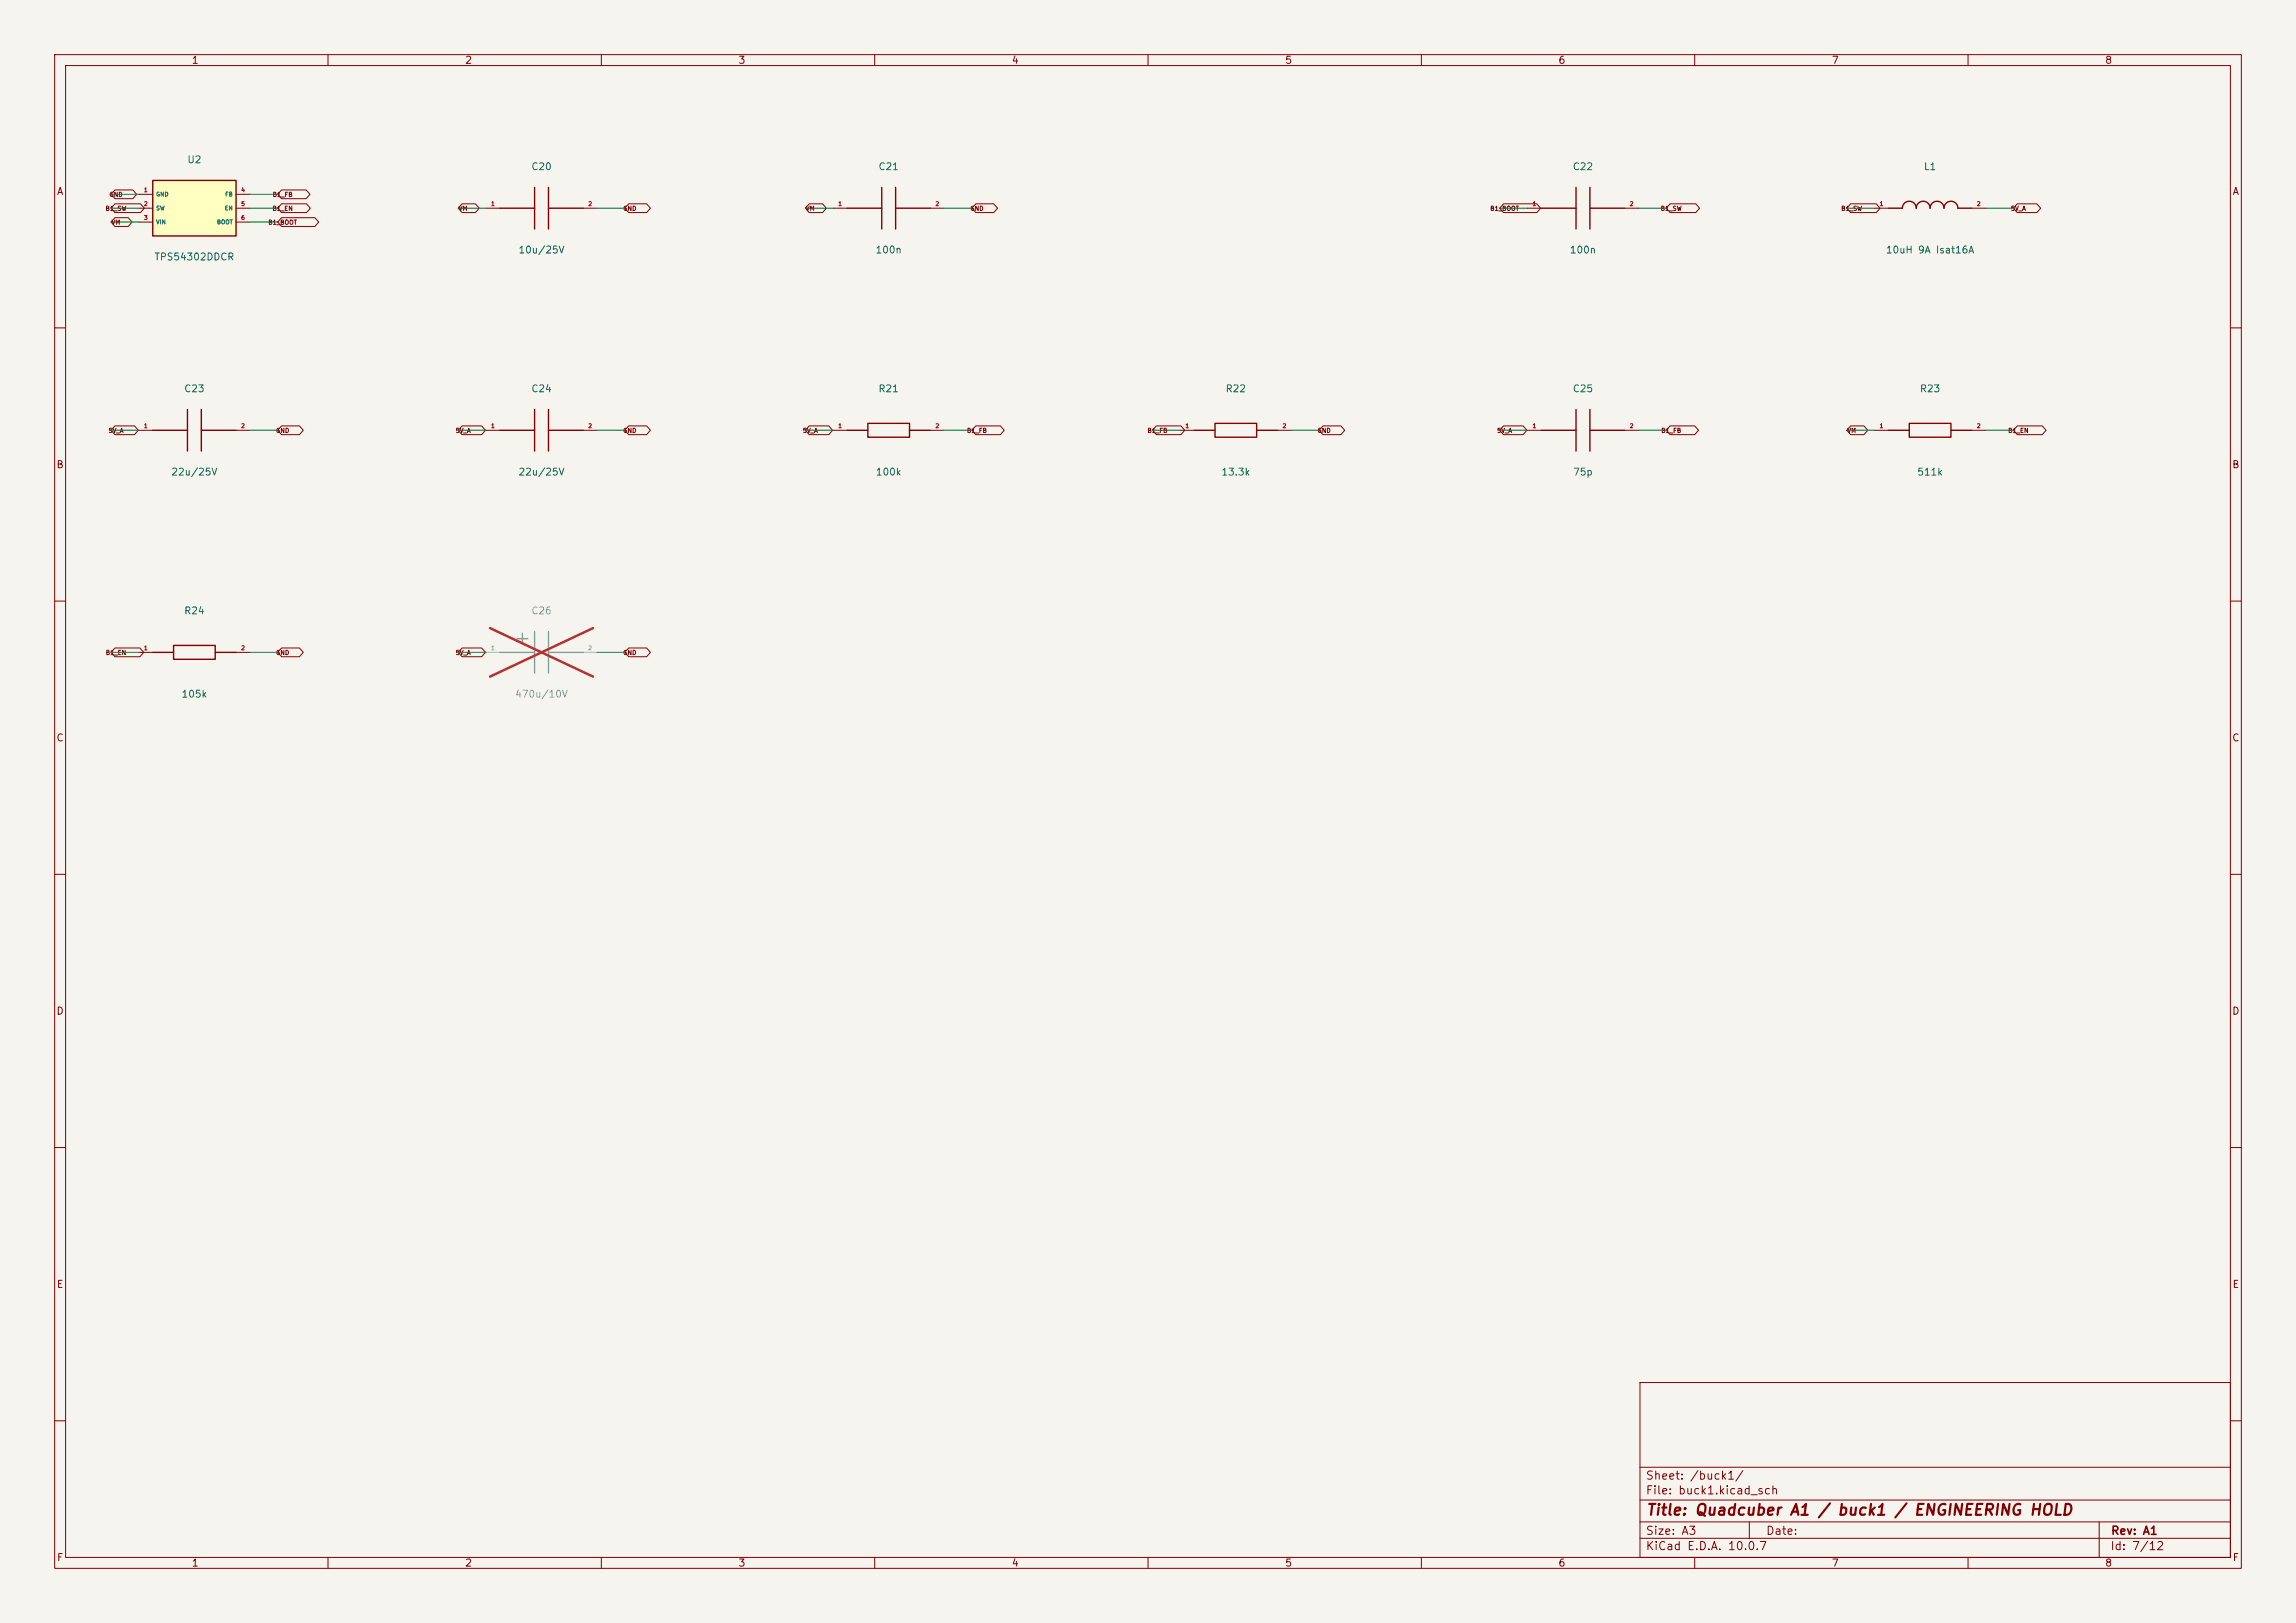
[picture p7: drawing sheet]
<svg xmlns="http://www.w3.org/2000/svg" width="420mm" height="297mm" viewBox="0 0 420 297" stroke-linecap="round" stroke-linejoin="round" font-family="sans-serif">
<defs><g id="words">
<text font-size="2" fill="#840000" x="301" y="277.8">Title: Quadcuber A1 / buck1 / ENGINEERING HOLD</text>
<g font-size="1.5" fill="#840000">
<text x="300.9" y="273.8">File: buck1.kicad_sch</text>
<text x="300.9" y="271.1">Sheet: /buck1/</text>
<text x="300.9" y="281.2">Size: A3</text>
<text x="322.9" y="281.2">Date:</text>
<text x="386" y="281.2">Rev: A1</text>
<text x="300.9" y="284">KiCad E.D.A. 10.0.7</text>
<text x="385.9" y="284">Id: 7/12</text>
</g>
<g font-size="1.3" fill="#840000">
<text x="35" y="12">1</text>
<text x="85" y="12">2</text>
<text x="135" y="12">3</text>
<text x="185" y="12">4</text>
<text x="235" y="12">5</text>
<text x="285" y="12">6</text>
<text x="335" y="12">7</text>
<text x="385" y="12">8</text>
<text x="10.3" y="36">A</text>
<text x="408.3" y="36">A</text>
<text x="10.2" y="86">B</text>
<text x="408.2" y="86">B</text>
<text x="10.2" y="136">C</text>
<text x="408.2" y="136">C</text>
<text x="10.2" y="186">D</text>
<text x="408.2" y="186">D</text>
<text x="10.3" y="236">E</text>
<text x="408.3" y="236">E</text>
<text x="10.3" y="286">F</text>
<text x="35" y="287">1</text>
<text x="85" y="287">2</text>
<text x="135" y="287">3</text>
<text x="185" y="287">4</text>
<text x="235" y="287">5</text>
<text x="285" y="287">6</text>
<text x="335" y="287">7</text>
<text x="385" y="287">8</text>
<text x="408.3" y="286">F</text>
</g>
<g font-size="1.3" fill="#006464">
<text x="34.2" y="30.2">U2</text>
<text x="97.1" y="31.4">C20</text>
<text x="160.6" y="31.4">C21</text>
<text x="287.6" y="31.4">C22</text>
<text x="351.8" y="31.4">L1</text>
<text x="28.1" y="48">TPS54302DDCR</text>
<text x="94.7" y="46.7">10u/25V</text>
<text x="160" y="46.7">100n</text>
<text x="287" y="46.7">100n</text>
<text x="344.9" y="46.7">10uH 9A Isat16A</text>
<text x="33.6" y="72.1">C23</text>
<text x="97.1" y="72.1">C24</text>
<text x="160.6" y="72.1">R21</text>
<text x="224.1" y="72.1">R22</text>
<text x="287.6" y="72.1">C25</text>
<text x="351.1" y="72.1">R23</text>
<text x="31.2" y="87.3">22u/25V</text>
<text x="94.7" y="87.3">22u/25V</text>
<text x="160.1" y="87.3">100k</text>
<text x="223.3" y="87.3">13.3k</text>
<text x="287.6" y="87.3">75p</text>
<text x="350.6" y="87.3">511k</text>
<text x="33.6" y="112.7">R24</text>
<text x="33.1" y="128">105k</text>
</g>
<g font-size="1.3" fill="#939391">
<text x="97.1" y="112.7">C26</text>
<text x="94.1" y="128">470u/10V</text>
</g>
<g font-size=".8" fill="#a90000">
<text x="26.2" y="35.3">1</text>
<text x="44" y="35.3">4</text>
<text x="26.2" y="37.9">2</text>
<text x="26.2" y="40.4">3</text>
<text x="44" y="37.9">5</text>
<text x="44" y="40.4">6</text>
<text x="89.7" y="37.9">1</text>
<text x="107.5" y="37.9">2</text>
<text x="153.2" y="37.9">1</text>
<text x="171" y="37.9">2</text>
<text x="280.2" y="37.9">1</text>
<text x="298" y="37.9">2</text>
<text x="343.7" y="37.9">1</text>
<text x="361.5" y="37.9">2</text>
<text x="26.2" y="78.5">1</text>
<text x="44" y="78.5">2</text>
<text x="89.7" y="78.5">1</text>
<text x="107.5" y="78.5">2</text>
<text x="153.2" y="78.5">1</text>
<text x="171" y="78.5">2</text>
<text x="216.7" y="78.5">1</text>
<text x="234.5" y="78.5">2</text>
<text x="280.2" y="78.5">1</text>
<text x="298" y="78.5">2</text>
<text x="343.7" y="78.5">1</text>
<text x="361.5" y="78.5">2</text>
<text x="26.2" y="119.2">1</text>
<text x="44" y="119.2">2</text>
</g>
<g font-size=".8" fill="#840000">
<text x="19.2" y="38.8">B1_SW</text>
<text x="19.9" y="36.2">GND</text>
<text x="20.3" y="41.3">VM</text>
<text x="49" y="41.3">B1_BOOT</text>
<text x="49.8" y="38.8">B1_EN</text>
<text x="49.8" y="36.2">B1_FB</text>
<text x="83.8" y="38.8">VM</text>
<text x="113.9" y="38.8">GND</text>
<text x="147.3" y="38.8">VM</text>
<text x="177.4" y="38.8">GND</text>
<text x="272.5" y="38.8">B1_BOOT</text>
<text x="303.7" y="38.8">B1_SW</text>
<text x="336.7" y="38.8">B1_SW</text>
<text x="367.7" y="38.8">5V_A</text>
<text x="19.8" y="79.4">5V_A</text>
<text x="50.4" y="79.4">GND</text>
<text x="83.3" y="79.4">5V_A</text>
<text x="113.9" y="79.4">GND</text>
<text x="146.8" y="79.4">5V_A</text>
<text x="176.8" y="79.4">B1_FB</text>
<text x="209.8" y="79.4">B1_FB</text>
<text x="240.9" y="79.4">GND</text>
<text x="273.8" y="79.4">5V_A</text>
<text x="303.8" y="79.4">B1_FB</text>
<text x="337.8" y="79.4">VM</text>
<text x="367.3" y="79.4">B1_EN</text>
<text x="19.3" y="120">B1_EN</text>
<text x="50.4" y="120">GND</text>
<text x="83.3" y="120">5V_A</text>
<text x="113.9" y="120">GND</text>
</g>
<g font-size=".8" fill="#006464">
<text x="28.5" y="36.1">GND</text>
<text x="28.5" y="38.7">SW</text>
<text x="28.5" y="41.2">VIN</text>
<text x="39.6" y="41.2">BOOT</text>
<text x="41" y="38.7">EN</text>
<text x="41.1" y="36.1">FB</text>
</g>
<g font-size=".8" fill="#a5a4a2">
<text x="89.7" y="119.2">1</text>
<text x="107.5" y="119.2">2</text>
</g>
</g></defs>
<path d="M0 0h420v297h-420z" fill="#f5f4ef" stroke="#f5f4ef" stroke-width=".18"/>
<g fill="none" stroke="#840000" stroke-width=".18">
<path d="M10 10h400v277h-400zM12 12h396v273h-396zM60 10v2M110 10v2M160 10v2M210 10v2M260 10v2M310 10v2M360 10v2M88.9 38.1h2.5M106.7 38.1h2.5M152.4 38.1h2.5"/>
<path d="M170.2 38.1h2.5M279.4 38.1h2.5M297.2 38.1h2.5M342.9 38.1h2.5M360.7 38.1h2.5M10 60h2M25.4 78.7h2.5M43.2 78.7h2.5M88.9 78.7h2.5M106.7 78.7h2.5M152.4 78.7h2.5M170.2 78.7h2.5"/>
<path d="M215.9 78.7h2.5M233.7 78.7h2.5M279.4 78.7h2.5M297.2 78.7h2.5M342.9 78.7h2.5M360.7 78.7h2.5M408 60h2M10 110h2M25.4 119.4h2.5M43.2 119.4h2.5M408 110h2M10 160h2"/>
<path d="M408 160h2M10 210h2M408 210h2M300 253h108v32h-108zM10 260h2M300 278.5h108M300 274.5h108M300 268.5h108M320 278.5v3M384 278.5v6.5M408 260h2M60 285v2"/>
<path d="M110 285v2M160 285v2M210 285v2M260 285v2M300 281.5h108M310 285v2M360 285v2"/>
</g>
<g fill="none" stroke="#840000" stroke-width=".25">
<path d="M91.4 38.1h6.4M97.8 34.3v7.6M100.3 38.1h6.4M100.3 34.3v7.6M154.9 38.1h6.4M161.3 34.3v7.6M163.8 38.1h6.4M163.8 34.3v7.6M281.9 38.1h6.4M288.3 34.3v7.6M290.8 38.1h6.4M290.8 34.3v7.6"/>
<path d="M345.4 38.1h2.6a1.27 1.27 0 0 1 1.2-1.3 1.27 1.27 0 0 1 1.3 1.3 1.27 1.27 0 0 1 1.3-1.3 1.27 1.27 0 0 1 1.3 1.3 1.27 1.27 0 0 1 1.2-1.3 1.27 1.27 0 0 1 1.3 1.3 1.27 1.27 0 0 1 1.3-1.3 1.27 1.27 0 0 1 1.2 1.3h2.6M27.9 78.7h6.4M34.3 74.9v7.7M36.8 78.7h6.4M36.8 74.9v7.7M91.4 78.7h6.4M97.8 74.9v7.7M100.3 78.7h6.4M100.3 74.9v7.7M154.9 78.7h3.8M158.7 77.5h7.7v2.5h-7.7zM166.4 78.7h3.8"/>
<path d="M218.4 78.7h3.8M222.2 77.5h7.7v2.5h-7.7zM229.9 78.7h3.8M281.9 78.7h6.4M288.3 74.9v7.7M290.8 78.7h6.4M290.8 74.9v7.7M345.4 78.7h3.8M349.2 77.5h7.7v2.5h-7.7zM356.9 78.7h3.8M27.9 119.4h3.8M31.7 118.1h7.7v2.6h-7.7z"/>
<path d="M39.4 119.4h3.8"/>
</g>
<path d="M91.4 119.4h6.4M94.6 116.9h2M95.6 115.9v2M97.8 115.6v7.6M100.3 119.4h6.4M100.3 115.6v7.6" fill="none" stroke="#9c9b98" stroke-width=".25"/>
<path d="M88.9 119.4h2.5M106.7 119.4h2.5" fill="none" stroke="#9c9b98" stroke-width=".18"/>
<path d="M89.6 114.9l18.9 8.9M108.5 114.9l-18.9 8.9" fill="none" stroke="#e12e31" stroke-width=".46"/>
<path d="M27.9 33h15.3v10.2h-15.3z" fill="#ffffc2"/>
<path d="M27.9 33h15.3v10.2h-15.3z" fill="none" stroke="#840000" stroke-width=".25"/>
<g fill="none" stroke="#840000" stroke-width=".18">
<path d="M21 39.8h2.5l.7 .8-.7 .8h-2.5l-.7-.8zM21 37.3h4.7l.7 .8-.7 .8h-4.7l-.7-.8zM21 34.8h3.3l.7 .8-.7 .8h-3.3l-.7-.8zM25.4 35.6h2.5M25.4 38.1h2.5M43.2 35.6h2.5M43.2 38.1h2.5M51.5 34.8h4.5l.7 .8-.7 .8h-4.5l-.7-.8zM51.5 39.8h6.1l.7 .8-.7 .8h-6.1l-.7-.8zM51.5 37.3h4.6l.7 .8-.7 .8h-4.6l-.7-.8zM84.5 37.3h2.5l.7 .8-.7 .8h-2.5l-.7-.8zM115 37.3h3.3l.7 .8-.7 .8h-3.3l-.7-.8z"/>
<path d="M148 37.3h2.5l.7 .8-.7 .8h-2.5l-.7-.8zM178.5 37.3h3.3l.7 .8-.7 .8h-3.3l-.7-.8zM275 37.3h6.1l.7 .8-.7 .8h-6.1l-.7-.8zM305.5 37.3h4.7l.7 .8-.7 .8h-4.7l-.7-.8zM338.5 37.3h4.7l.7 .8-.7 .8h-4.7l-.7-.8zM369 37.3h3.6l.7 .8-.7 .8h-3.6l-.7-.8zM25.4 40.6h2.5M43.2 40.6h2.5M21 77.9h3.6l.7 .8-.7 .8h-3.6l-.7-.8zM51.5 77.9h3.3l.7 .8-.7 .8h-3.3l-.7-.8zM84.5 77.9h3.6l.7 .8-.7 .8h-3.6l-.7-.8zM115 77.9h3.3l.7 .8-.7 .8h-3.3l-.7-.8z"/>
<path d="M148 77.9h3.6l.7 .8-.7 .8h-3.6l-.7-.8zM178.5 77.9h4.5l.7 .8-.7 .8h-4.5l-.7-.8zM211.5 77.9h4.5l.7 .8-.7 .8h-4.5l-.7-.8zM242 77.9h3.3l.7 .8-.7 .8h-3.3l-.7-.8zM275 77.9h3.6l.7 .8-.7 .8h-3.6l-.7-.8zM305.5 77.9h4.5l.7 .8-.7 .8h-4.5l-.7-.8zM338.5 77.9h2.5l.7 .8-.7 .8h-2.5l-.7-.8zM369 77.9h4.6l.7 .8-.7 .8h-4.6l-.7-.8zM21 118.6h4.6l.7 .8-.7 .8h-4.6l-.7-.8zM51.5 118.6h3.3l.7 .8-.7 .8h-3.3l-.7-.8zM84.5 118.6h3.6l.7 .8-.7 .8h-3.6l-.7-.8zM115 118.6h3.3l.7 .8-.7 .8h-3.3l-.7-.8z"/>
</g>
<g fill="none" stroke="#009600" stroke-width=".18">
<path d="M20.3 38.1h5.1M20.3 35.6h5.1M45.7 38.1h5.1M45.7 35.6h5.1M83.8 38.1h5.1M109.2 38.1h5.1M147.3 38.1h5.1M172.7 38.1h5.1M274.3 38.1h5.1M299.7 38.1h5.1M337.8 38.1h5.1M363.2 38.1h5.1"/>
<path d="M20.3 40.6h5.1M45.7 40.6h5.1M20.3 78.7h5.1M45.7 78.7h5.1M83.8 78.7h5.1M109.2 78.7h5.1M147.3 78.7h5.1M172.7 78.7h5.1M210.8 78.7h5.1M236.2 78.7h5.1M274.3 78.7h5.1M299.7 78.7h5.1"/>
<path d="M337.8 78.7h5.1M363.2 78.7h5.1M20.3 119.4h5.1M45.7 119.4h5.1M83.8 119.4h5.1M109.2 119.4h5.1"/>
</g>
<use href="#words"/>
</svg>
